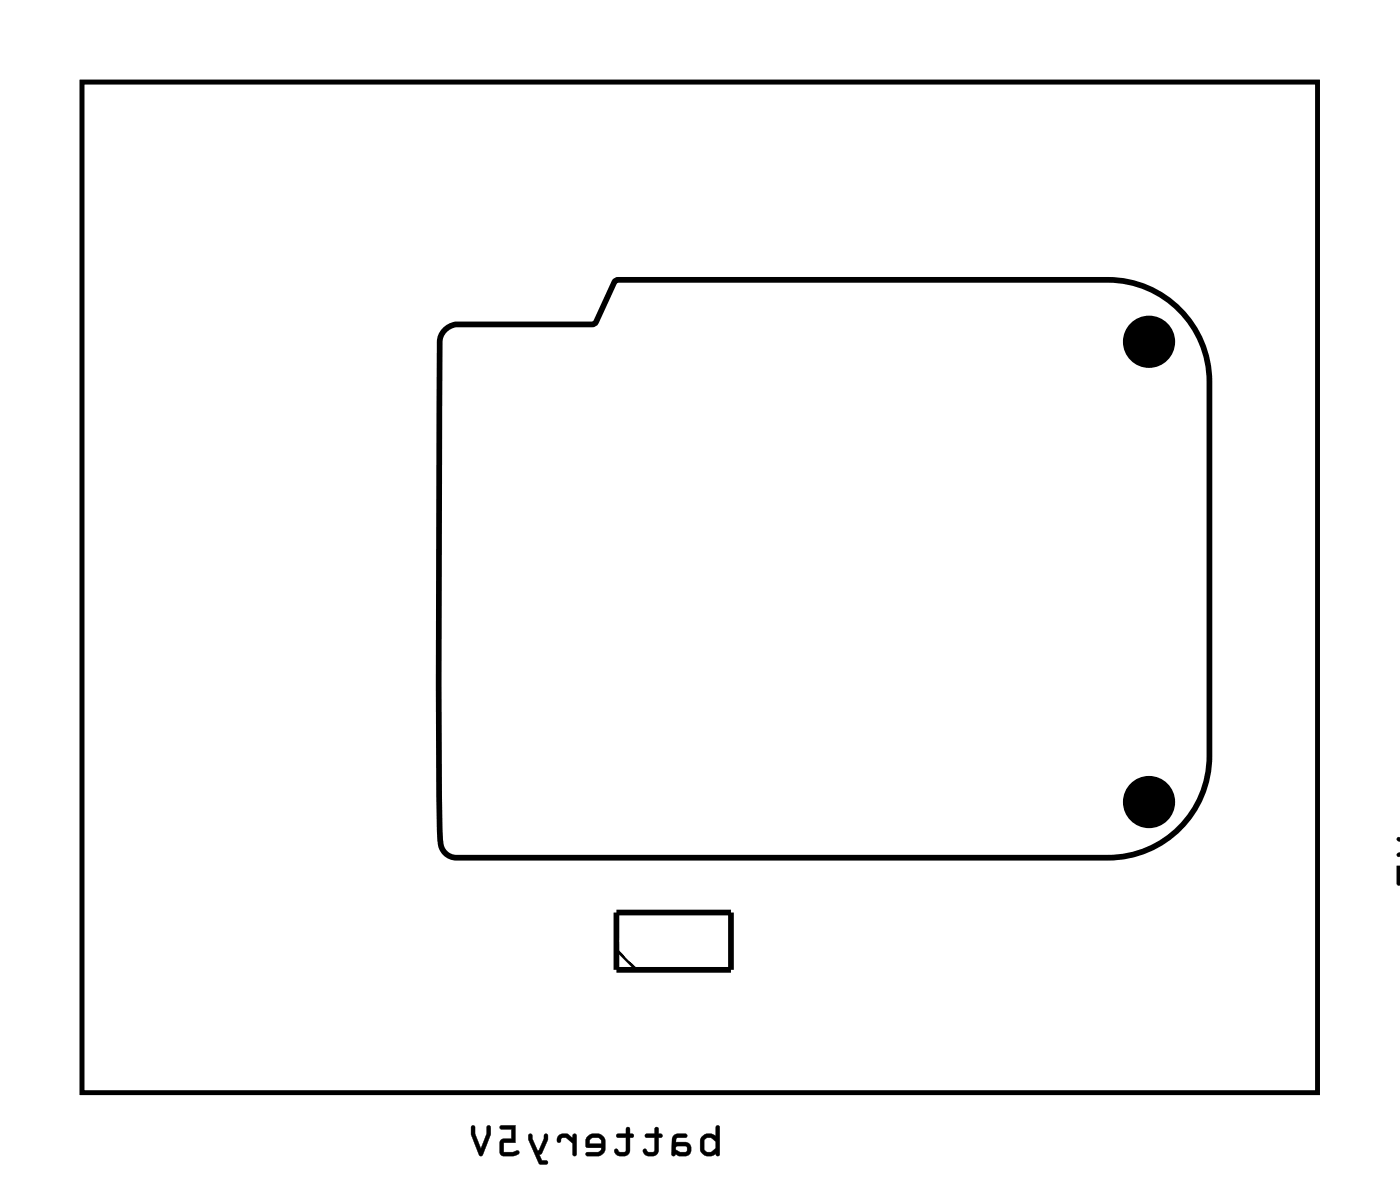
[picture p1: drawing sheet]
<svg xmlns="http://www.w3.org/2000/svg" width="62mm" height="52mm" viewBox="0 0 62 52" stroke-linecap="round" stroke-linejoin="round" font-family="sans-serif">
<path d="M3.6 3.6h54.8v44.8h-54.8z" fill="none" stroke="#000" stroke-width=".2"/>
<g fill="#000">
<path d="M3.6 3.6v44.8h54.8v-44.8zM3.6 3.6h54.8v44.8h-54.8z"/>
<path d="M62 37.1l.1 .4-.1 .5v-.1l.1-.2v-.4l-.1-.1zM62.1 37.4v.3zM61.9 38.4h.2v.8v-.6v.6h-.1z"/>
<path d="M62 37.1l.1 .3-.1 .6-.1-.1 .2-.2v-.4h-.1zM62 37.1v.1l.1 .1v.4l-.1 .2v.1l.1-.5-.1-.4zM62.1 37.4v.3zM62.1 37.4v.3zM61.9 38.4h.2v.9v-.7v.6a.1 .1 0 0 1-.1 .1 .1 .1 0 0 1-.1-.1zM61.9 38.4l.1 .8h.1v-.7v.7v-.8v.7v-.7z"/>
<path d="M31.1 50.4v.2v.5l.2 .1h.3l.1-.1 .1 .1h.1v-1.3h-.1l-.1 .5-.3-.2zM31.3 50.5l.2-.1 .2 .2v.3l-.2 .2-.3-.1zM29.9 50.3l-.1 .9h.6a.31 .31 0 0 0 .3-.3 .31 .31 0 0 0-.3-.3h-.4v-.1v-.1h.4v-.1zM30 50.8h.4l.1 .2-.3 .1-.2-.1zM28.6 50.3l.1 .1h.3v.6l-.2 .1-.2-.2-.1 .1a.35 .35 0 0 0 .4 .3 .35 .35 0 0 0 .3-.3v-.6l.2-.1-.2-.1v-.2h-.2v.2zM27.4 50.3v.1h.4v.6l-.3 .1-.1-.2-.2 .1a.35 .35 0 0 0 .4 .3 .35 .35 0 0 0 .3-.3v-.6l.2-.1-.2-.1v-.2h-.1v.2zM26.1 50.4l-.1 .2v.2l.7 .1-.2 .2h-.5v.1h.7l.1-.3v-.5l-.3-.2-.3 .1zM26.2 50.5l.4-.1 .1 .3h-.6zM24.8 50.3l-.1 .2a.1 .1 0 0 0 .1 .1 .1 .1 0 0 0 .1-.1l.2-.1 .3 .3v.5h.1v-.9h-.1v.1l-.2-.1zM23.5 50.3l-.1 .2 .5 1.1h.3l.1-.1-.3-.1-.1-.2 .1-.1 .3-.6v-.2h-.2l-.3 .7-.2-.7zM22.2 49.9v.1l.5 .1v.4h-.5v.6l.1 .1h.4a.15 .15 0 0 0 .3 0 .15 .15 0 0 0-.1-.2l-.6 .1v-.5h.6v-.7zM20.9 49.9v.4l.3 .9h.2l.4-.9v-.4h-.2v.3l-.3 .7-.2-.7v-.3z"/>
<path d="M31.1 50.4l-.1 .2 .1 .5 .3 .2 .3-.2a.1 .1 0 0 0 .1 .1 .1 .1 0 0 0 .1 0v-1.2a.1 .1 0 0 0-.1-.1 .1 .1 0 0 0-.1 .1v.4l-.2-.2zM31.1 50.4l.4-.1 .3 .1v-.5h.1v1.3h-.1v-.1l-.3 .1h-.3l-.1-.2zM31.3 50.5l.2-.1 .2 .2v.3l-.2 .2-.3-.1zM31.2 50.5v.5l.2 .1h.1l.2-.2v-.3l-.2-.2zM29.9 50.3l-.1 .9a.09 .09 0 0 0 .1 .1 .09 .09 0 0 0 .1-.1l.4 .1a.32 .32 0 0 0 .3-.4 .32 .32 0 0 0-.3-.3h-.4v-.2h.4a.1 .1 0 0 0 .1-.1 .1 .1 0 0 0-.1-.1zM29.9 50.3h.5v.1h-.4v.1v.1h.4a.31 .31 0 0 1 .2 .3 .31 .31 0 0 1-.2 .3h-.6zM30 50.8h.4l.1 .2-.3 .1-.2-.1zM30 50.8v.2l.2 .1 .3-.1-.1-.2zM28.6 50.3l.1 .1h.3v.6l-.2 .1-.2-.2h-.1a.21 .21 0 0 0 0 .3 .21 .21 0 0 0 .3 .1l.3-.1 .1-.1v-.7h.1a.1 .1 0 0 0 .1-.1 .1 .1 0 0 0-.1-.1h-.1v-.2a.1 .1 0 0 0-.1-.1 .1 .1 0 0 0-.1 .1v.2zM28.6 50.3h.4v-.3h.2v.3h.2l-.2 .1v.6a.37 .37 0 0 1-.3 .2 .37 .37 0 0 1-.4-.2l.1-.1 .2 .2h.2v-.1v-.6h-.3zM27.3 50.3l.1 .1h.4v.6l-.3 .1-.1-.2h-.1a.21 .21 0 0 0 0 .3 .21 .21 0 0 0 .2 .1l.3-.1 .1-.1v-.7h.1a.1 .1 0 0 0 .1-.1 .1 .1 0 0 0-.1-.1h-.1v-.2a.1 .1 0 0 0-.1-.1 .1 .1 0 0 0 0 .1v.2zM27.4 50.3h.4v-.3h.1v.3h.2l-.2 .1v.6a.37 .37 0 0 1-.3 .2 .37 .37 0 0 1-.4-.2l.1-.1 .2 .2h.2l.1-.1v-.6h-.4zM26.1 50.4l-.1 .2v.3h.7l-.2 .2h-.4a.1 .1 0 0 0-.1 .1 .1 .1 0 0 0 .1 .1l.5-.1h.1l.1-.2v-.4l-.2-.3-.4-.1zM26.1 50.4l.1-.1h.3l.3 .1v.5l-.1 .3h-.7v-.1h.5l.2-.2-.7-.1v-.2zM26.2 50.5l.4-.1 .1 .3h-.6zM26.2 50.5l-.1 .2h.6l-.1-.3zM24.8 50.3l-.1 .2a.11 .11 0 0 0 .1 .2 .11 .11 0 0 0 .1-.2l.2-.1 .3 .3v.5a.1 .1 0 0 0 .1 .1 .1 .1 0 0 0 .1-.1v-.9a.1 .1 0 0 0-.1-.1 .1 .1 0 0 0-.1 .1v.1l-.2-.2zM24.8 50.3h.4l.2 .2v-.2h.1v.9h-.1v-.5l-.3-.3h-.2l-.1 .2zM23.5 50.3l-.1 .2 .5 1.1h.3a.1 .1 0 0 0 .1-.1 .1 .1 0 0 0-.1-.1h-.2l-.1-.2 .1-.1 .3-.8a.1 .1 0 0 0-.1-.1 .1 .1 0 0 0-.1 .1l-.3 .7-.2-.7zM23.5 50.3h.1l.2 .7h.1l.2-.7h.2v.2l-.3 .6-.1 .1 .1 .2 .3 .1-.1 .1h-.3l-.5-1.1zM22.2 49.9v.2h.5v.4h-.5v.6l.1 .2 .7-.1a.1 .1 0 0 0 0-.2 .1 .1 0 0 0-.1 0l-.6 .1v-.5l.6 .1v-.8zM22.2 49.9h.7v.7h-.6v.5l.6-.1h.1v.2h-.7l-.1-.1v-.6h.5v-.5h-.5zM20.9 49.9v.4l.4 1 .5-1v-.3a.1 .1 0 0 0-.1-.1 .1 .1 0 0 0-.1 .1v.2l-.3 .7-.2-.7v-.3zM20.9 49.9h.2v.3l.2 .7 .3-.7v-.3h.1l.1 .4-.4 .9h-.2l-.3-.9z"/>
</g>
<path d="M19.7 14.6l.5-.2h6.2l.8-1.9 .2-.1h21.7a4.5 4.5 0 0 1 4.5 4.5v16.6a4.5 4.5 0 0 1-4.5 4.5h-28.9a.8 .8 0 0 1-.7-1v-20.8a2.13 2.13 0 0 1 .2-1.6zM27.3 40.4h5.1v2.6h-5.1z" fill="none" stroke="#000" stroke-width=".25"/>
<g fill="#000">
<circle cx="51" cy="15.1" r="1.16"/>
<circle cx="51" cy="35.5" r="1.16"/>
</g>
<path d="M27.3 42.1l.9 .9" fill="none" stroke="#000" stroke-width=".13"/>
<circle cx="46.4" cy="13.8" r=".74" fill="#fff"/>
<circle cx="46.4" cy="13.8" r=".74" fill="none" stroke="#fff" stroke-width=".76" stroke-linecap="butt"/>
<circle cx="43.9" cy="13.8" r=".74" fill="#fff"/>
<circle cx="43.9" cy="13.8" r=".74" fill="none" stroke="#fff" stroke-width=".76" stroke-linecap="butt"/>
<circle cx="41.3" cy="13.8" r=".74" fill="#fff"/>
<circle cx="41.3" cy="13.8" r=".74" fill="none" stroke="#fff" stroke-width=".76" stroke-linecap="butt"/>
<circle cx="38.8" cy="13.8" r=".74" fill="#fff"/>
<circle cx="38.8" cy="13.8" r=".74" fill="none" stroke="#fff" stroke-width=".76" stroke-linecap="butt"/>
<circle cx="36.3" cy="13.8" r=".74" fill="#fff"/>
<circle cx="36.3" cy="13.8" r=".74" fill="none" stroke="#fff" stroke-width=".76" stroke-linecap="butt"/>
<circle cx="33.7" cy="13.8" r=".74" fill="#fff"/>
<circle cx="33.7" cy="13.8" r=".74" fill="none" stroke="#fff" stroke-width=".76" stroke-linecap="butt"/>
<circle cx="31.2" cy="13.8" r=".74" fill="#fff"/>
<circle cx="31.2" cy="13.8" r=".74" fill="none" stroke="#fff" stroke-width=".76" stroke-linecap="butt"/>
<circle cx="28.7" cy="13.8" r=".74" fill="#fff"/>
<circle cx="28.7" cy="13.8" r=".74" fill="none" stroke="#fff" stroke-width=".76" stroke-linecap="butt"/>
<circle cx="46.4" cy="16.3" r=".74" fill="#fff"/>
<circle cx="46.4" cy="16.3" r=".74" fill="none" stroke="#fff" stroke-width=".76" stroke-linecap="butt"/>
<circle cx="43.9" cy="16.3" r=".74" fill="#fff"/>
<circle cx="43.9" cy="16.3" r=".74" fill="none" stroke="#fff" stroke-width=".76" stroke-linecap="butt"/>
<circle cx="41.3" cy="16.3" r=".74" fill="#fff"/>
<circle cx="41.3" cy="16.3" r=".74" fill="none" stroke="#fff" stroke-width=".76" stroke-linecap="butt"/>
<circle cx="38.8" cy="16.3" r=".74" fill="#fff"/>
<circle cx="38.8" cy="16.3" r=".74" fill="none" stroke="#fff" stroke-width=".76" stroke-linecap="butt"/>
<circle cx="36.3" cy="16.3" r=".74" fill="#fff"/>
<circle cx="36.3" cy="16.3" r=".74" fill="none" stroke="#fff" stroke-width=".76" stroke-linecap="butt"/>
<circle cx="33.7" cy="16.3" r=".74" fill="#fff"/>
<circle cx="33.7" cy="16.3" r=".74" fill="none" stroke="#fff" stroke-width=".76" stroke-linecap="butt"/>
<circle cx="31.2" cy="16.3" r=".74" fill="#fff"/>
<circle cx="31.2" cy="16.3" r=".74" fill="none" stroke="#fff" stroke-width=".76" stroke-linecap="butt"/>
<circle cx="28.7" cy="16.3" r=".74" fill="#fff"/>
<circle cx="28.7" cy="16.3" r=".74" fill="none" stroke="#fff" stroke-width=".76" stroke-linecap="butt"/>
<circle cx="28.7" cy="36.6" r=".74" fill="#fff"/>
<circle cx="28.7" cy="36.6" r=".74" fill="none" stroke="#fff" stroke-width=".76" stroke-linecap="butt"/>
<circle cx="31.2" cy="36.6" r=".74" fill="#fff"/>
<circle cx="31.2" cy="36.6" r=".74" fill="none" stroke="#fff" stroke-width=".76" stroke-linecap="butt"/>
<circle cx="33.7" cy="36.6" r=".74" fill="#fff"/>
<circle cx="33.7" cy="36.6" r=".74" fill="none" stroke="#fff" stroke-width=".76" stroke-linecap="butt"/>
<circle cx="36.3" cy="36.6" r=".74" fill="#fff"/>
<circle cx="36.3" cy="36.6" r=".74" fill="none" stroke="#fff" stroke-width=".76" stroke-linecap="butt"/>
<circle cx="38.8" cy="36.6" r=".74" fill="#fff"/>
<circle cx="38.8" cy="36.6" r=".74" fill="none" stroke="#fff" stroke-width=".76" stroke-linecap="butt"/>
<circle cx="41.3" cy="36.6" r=".74" fill="#fff"/>
<circle cx="41.3" cy="36.6" r=".74" fill="none" stroke="#fff" stroke-width=".76" stroke-linecap="butt"/>
<circle cx="43.9" cy="36.6" r=".74" fill="#fff"/>
<circle cx="43.9" cy="36.6" r=".74" fill="none" stroke="#fff" stroke-width=".76" stroke-linecap="butt"/>
<circle cx="46.4" cy="36.6" r=".74" fill="#fff"/>
<circle cx="46.4" cy="36.6" r=".74" fill="none" stroke="#fff" stroke-width=".76" stroke-linecap="butt"/>
<circle cx="28.7" cy="34.1" r=".74" fill="#fff"/>
<circle cx="28.7" cy="34.1" r=".74" fill="none" stroke="#fff" stroke-width=".76" stroke-linecap="butt"/>
<circle cx="31.2" cy="34.1" r=".74" fill="#fff"/>
<circle cx="31.2" cy="34.1" r=".74" fill="none" stroke="#fff" stroke-width=".76" stroke-linecap="butt"/>
<circle cx="33.7" cy="34.1" r=".74" fill="#fff"/>
<circle cx="33.7" cy="34.1" r=".74" fill="none" stroke="#fff" stroke-width=".76" stroke-linecap="butt"/>
<circle cx="36.3" cy="34.1" r=".74" fill="#fff"/>
<circle cx="36.3" cy="34.1" r=".74" fill="none" stroke="#fff" stroke-width=".76" stroke-linecap="butt"/>
<circle cx="38.8" cy="34.1" r=".74" fill="#fff"/>
<circle cx="38.8" cy="34.1" r=".74" fill="none" stroke="#fff" stroke-width=".76" stroke-linecap="butt"/>
<circle cx="41.3" cy="34.1" r=".74" fill="#fff"/>
<circle cx="41.3" cy="34.1" r=".74" fill="none" stroke="#fff" stroke-width=".76" stroke-linecap="butt"/>
<circle cx="43.9" cy="34.1" r=".74" fill="#fff"/>
<circle cx="43.9" cy="34.1" r=".74" fill="none" stroke="#fff" stroke-width=".76" stroke-linecap="butt"/>
<circle cx="46.4" cy="34.1" r=".74" fill="#fff"/>
<circle cx="46.4" cy="34.1" r=".74" fill="none" stroke="#fff" stroke-width=".76" stroke-linecap="butt"/>
<circle cx="46.4" cy="13.8" r=".74" fill="#fff"/>
<circle cx="46.4" cy="13.8" r=".74" fill="none" stroke="#fff" stroke-width=".76" stroke-linecap="butt"/>
<circle cx="43.9" cy="13.8" r=".74" fill="#fff"/>
<circle cx="43.9" cy="13.8" r=".74" fill="none" stroke="#fff" stroke-width=".76" stroke-linecap="butt"/>
<circle cx="41.3" cy="13.8" r=".74" fill="#fff"/>
<circle cx="41.3" cy="13.8" r=".74" fill="none" stroke="#fff" stroke-width=".76" stroke-linecap="butt"/>
<circle cx="38.8" cy="13.8" r=".74" fill="#fff"/>
<circle cx="38.8" cy="13.8" r=".74" fill="none" stroke="#fff" stroke-width=".76" stroke-linecap="butt"/>
<circle cx="36.3" cy="13.8" r=".74" fill="#fff"/>
<circle cx="36.3" cy="13.8" r=".74" fill="none" stroke="#fff" stroke-width=".76" stroke-linecap="butt"/>
<circle cx="33.7" cy="13.8" r=".74" fill="#fff"/>
<circle cx="33.7" cy="13.8" r=".74" fill="none" stroke="#fff" stroke-width=".76" stroke-linecap="butt"/>
<circle cx="31.2" cy="13.8" r=".74" fill="#fff"/>
<circle cx="31.2" cy="13.8" r=".74" fill="none" stroke="#fff" stroke-width=".76" stroke-linecap="butt"/>
<circle cx="28.7" cy="13.8" r=".74" fill="#fff"/>
<circle cx="28.7" cy="13.8" r=".74" fill="none" stroke="#fff" stroke-width=".76" stroke-linecap="butt"/>
<circle cx="46.4" cy="16.3" r=".74" fill="#fff"/>
<circle cx="46.4" cy="16.3" r=".74" fill="none" stroke="#fff" stroke-width=".76" stroke-linecap="butt"/>
<circle cx="43.9" cy="16.3" r=".74" fill="#fff"/>
<circle cx="43.9" cy="16.3" r=".74" fill="none" stroke="#fff" stroke-width=".76" stroke-linecap="butt"/>
<circle cx="41.3" cy="16.3" r=".74" fill="#fff"/>
<circle cx="41.3" cy="16.3" r=".74" fill="none" stroke="#fff" stroke-width=".76" stroke-linecap="butt"/>
<circle cx="38.8" cy="16.3" r=".74" fill="#fff"/>
<circle cx="38.8" cy="16.3" r=".74" fill="none" stroke="#fff" stroke-width=".76" stroke-linecap="butt"/>
<circle cx="36.3" cy="16.3" r=".74" fill="#fff"/>
<circle cx="36.3" cy="16.3" r=".74" fill="none" stroke="#fff" stroke-width=".76" stroke-linecap="butt"/>
<circle cx="33.7" cy="16.3" r=".74" fill="#fff"/>
<circle cx="33.7" cy="16.3" r=".74" fill="none" stroke="#fff" stroke-width=".76" stroke-linecap="butt"/>
<circle cx="31.2" cy="16.3" r=".74" fill="#fff"/>
<circle cx="31.2" cy="16.3" r=".74" fill="none" stroke="#fff" stroke-width=".76" stroke-linecap="butt"/>
<circle cx="28.7" cy="16.3" r=".74" fill="#fff"/>
<circle cx="28.7" cy="16.3" r=".74" fill="none" stroke="#fff" stroke-width=".76" stroke-linecap="butt"/>
<circle cx="28.7" cy="36.6" r=".74" fill="#fff"/>
<circle cx="28.7" cy="36.6" r=".74" fill="none" stroke="#fff" stroke-width=".76" stroke-linecap="butt"/>
<circle cx="31.2" cy="36.6" r=".74" fill="#fff"/>
<circle cx="31.2" cy="36.6" r=".74" fill="none" stroke="#fff" stroke-width=".76" stroke-linecap="butt"/>
<circle cx="33.7" cy="36.6" r=".74" fill="#fff"/>
<circle cx="33.7" cy="36.6" r=".74" fill="none" stroke="#fff" stroke-width=".76" stroke-linecap="butt"/>
<circle cx="36.3" cy="36.6" r=".74" fill="#fff"/>
<circle cx="36.3" cy="36.6" r=".74" fill="none" stroke="#fff" stroke-width=".76" stroke-linecap="butt"/>
<circle cx="38.8" cy="36.6" r=".74" fill="#fff"/>
<circle cx="38.8" cy="36.6" r=".74" fill="none" stroke="#fff" stroke-width=".76" stroke-linecap="butt"/>
<circle cx="41.3" cy="36.6" r=".74" fill="#fff"/>
<circle cx="41.3" cy="36.6" r=".74" fill="none" stroke="#fff" stroke-width=".76" stroke-linecap="butt"/>
<circle cx="43.9" cy="36.6" r=".74" fill="#fff"/>
<circle cx="43.9" cy="36.6" r=".74" fill="none" stroke="#fff" stroke-width=".76" stroke-linecap="butt"/>
<circle cx="46.4" cy="36.6" r=".74" fill="#fff"/>
<circle cx="46.4" cy="36.6" r=".74" fill="none" stroke="#fff" stroke-width=".76" stroke-linecap="butt"/>
<circle cx="28.7" cy="34.1" r=".74" fill="#fff"/>
<circle cx="28.7" cy="34.1" r=".74" fill="none" stroke="#fff" stroke-width=".76" stroke-linecap="butt"/>
<circle cx="31.2" cy="34.1" r=".74" fill="#fff"/>
<circle cx="31.2" cy="34.1" r=".74" fill="none" stroke="#fff" stroke-width=".76" stroke-linecap="butt"/>
<circle cx="33.7" cy="34.1" r=".74" fill="#fff"/>
<circle cx="33.7" cy="34.1" r=".74" fill="none" stroke="#fff" stroke-width=".76" stroke-linecap="butt"/>
<circle cx="36.3" cy="34.1" r=".74" fill="#fff"/>
<circle cx="36.3" cy="34.1" r=".74" fill="none" stroke="#fff" stroke-width=".76" stroke-linecap="butt"/>
<circle cx="38.8" cy="34.1" r=".74" fill="#fff"/>
<circle cx="38.8" cy="34.1" r=".74" fill="none" stroke="#fff" stroke-width=".76" stroke-linecap="butt"/>
<circle cx="41.3" cy="34.1" r=".74" fill="#fff"/>
<circle cx="41.3" cy="34.1" r=".74" fill="none" stroke="#fff" stroke-width=".76" stroke-linecap="butt"/>
<circle cx="43.9" cy="34.1" r=".74" fill="#fff"/>
<circle cx="43.9" cy="34.1" r=".74" fill="none" stroke="#fff" stroke-width=".76" stroke-linecap="butt"/>
<circle cx="46.4" cy="34.1" r=".74" fill="#fff"/>
<circle cx="46.4" cy="34.1" r=".74" fill="none" stroke="#fff" stroke-width=".76" stroke-linecap="butt"/>
<circle cx="28.6" cy="41.7" r=".74" fill="#fff"/>
<circle cx="28.6" cy="41.7" r=".74" fill="none" stroke="#fff" stroke-width=".76" stroke-linecap="butt"/>
<circle cx="31.1" cy="41.7" r=".74" fill="#fff"/>
<circle cx="31.1" cy="41.7" r=".74" fill="none" stroke="#fff" stroke-width=".76" stroke-linecap="butt"/>
<circle cx="28.6" cy="41.7" r=".74" fill="#fff"/>
<circle cx="28.6" cy="41.7" r=".74" fill="none" stroke="#fff" stroke-width=".76" stroke-linecap="butt"/>
<circle cx="31.1" cy="41.7" r=".74" fill="#fff"/>
<circle cx="31.1" cy="41.7" r=".74" fill="none" stroke="#fff" stroke-width=".76" stroke-linecap="butt"/>
<circle cx="36.2" cy="8.7" r=".62" fill="#fff"/>
<circle cx="36.2" cy="8.7" r=".62" fill="none" stroke="#fff" stroke-width=".69" stroke-linecap="butt"/>
<circle cx="38.8" cy="8.7" r=".62" fill="#fff"/>
<circle cx="38.8" cy="8.7" r=".62" fill="none" stroke="#fff" stroke-width=".69" stroke-linecap="butt"/>
<circle cx="41.3" cy="8.7" r=".62" fill="#fff"/>
<circle cx="41.3" cy="8.7" r=".62" fill="none" stroke="#fff" stroke-width=".69" stroke-linecap="butt"/>
<circle cx="43.8" cy="8.7" r=".62" fill="#fff"/>
<circle cx="43.8" cy="8.7" r=".62" fill="none" stroke="#fff" stroke-width=".69" stroke-linecap="butt"/>
<circle cx="46.4" cy="8.7" r=".62" fill="#fff"/>
<circle cx="46.4" cy="8.7" r=".62" fill="none" stroke="#fff" stroke-width=".69" stroke-linecap="butt"/>
<circle cx="48.9" cy="8.7" r=".62" fill="#fff"/>
<circle cx="48.9" cy="8.7" r=".62" fill="none" stroke="#fff" stroke-width=".69" stroke-linecap="butt"/>
<circle cx="43.8" cy="41.7" r=".74" fill="#fff"/>
<circle cx="43.8" cy="41.7" r=".74" fill="none" stroke="#fff" stroke-width=".76" stroke-linecap="butt"/>
<circle cx="46.4" cy="41.7" r=".74" fill="#fff"/>
<circle cx="46.4" cy="41.7" r=".74" fill="none" stroke="#fff" stroke-width=".76" stroke-linecap="butt"/>
<circle cx="15.9" cy="41.7" r=".74" fill="#fff"/>
<circle cx="15.9" cy="41.7" r=".74" fill="none" stroke="#fff" stroke-width=".76" stroke-linecap="butt"/>
<circle cx="13.4" cy="41.7" r=".74" fill="#fff"/>
<circle cx="13.4" cy="41.7" r=".74" fill="none" stroke="#fff" stroke-width=".76" stroke-linecap="butt"/>
<circle cx="15.9" cy="8.7" r=".8" fill="#fff"/>
<circle cx="15.9" cy="8.7" r=".8" fill="none" stroke="#fff" stroke-width=".76" stroke-linecap="butt"/>
<circle cx="18.4" cy="8.7" r=".8" fill="#fff"/>
<circle cx="18.4" cy="8.7" r=".8" fill="none" stroke="#fff" stroke-width=".76" stroke-linecap="butt"/>
<circle cx="21" cy="8.7" r=".8" fill="#fff"/>
<circle cx="21" cy="8.7" r=".8" fill="none" stroke="#fff" stroke-width=".76" stroke-linecap="butt"/>
<circle cx="23.5" cy="8.7" r=".8" fill="#fff"/>
<circle cx="23.5" cy="8.7" r=".8" fill="none" stroke="#fff" stroke-width=".76" stroke-linecap="butt"/>
<circle cx="26.1" cy="8.7" r=".8" fill="#fff"/>
<circle cx="26.1" cy="8.7" r=".8" fill="none" stroke="#fff" stroke-width=".76" stroke-linecap="butt"/>
<circle cx="10.8" cy="13.8" r="1.1" fill="#fff"/>
<circle cx="10.8" cy="13.8" r="1.1" fill="none" stroke="#fff" stroke-width=".25"/>
<circle cx="54" cy="6.2" r="1.1" fill="#fff"/>
<circle cx="54" cy="6.2" r="1.1" fill="none" stroke="#fff" stroke-width=".25"/>
<circle cx="56.5" cy="46.8" r="1.1" fill="#fff"/>
<circle cx="56.5" cy="46.8" r="1.1" fill="none" stroke="#fff" stroke-width=".25"/>
<circle cx="5.7" cy="46.8" r="1.1" fill="#fff"/>
<circle cx="5.7" cy="46.8" r="1.1" fill="none" stroke="#fff" stroke-width=".25"/>
</svg>
